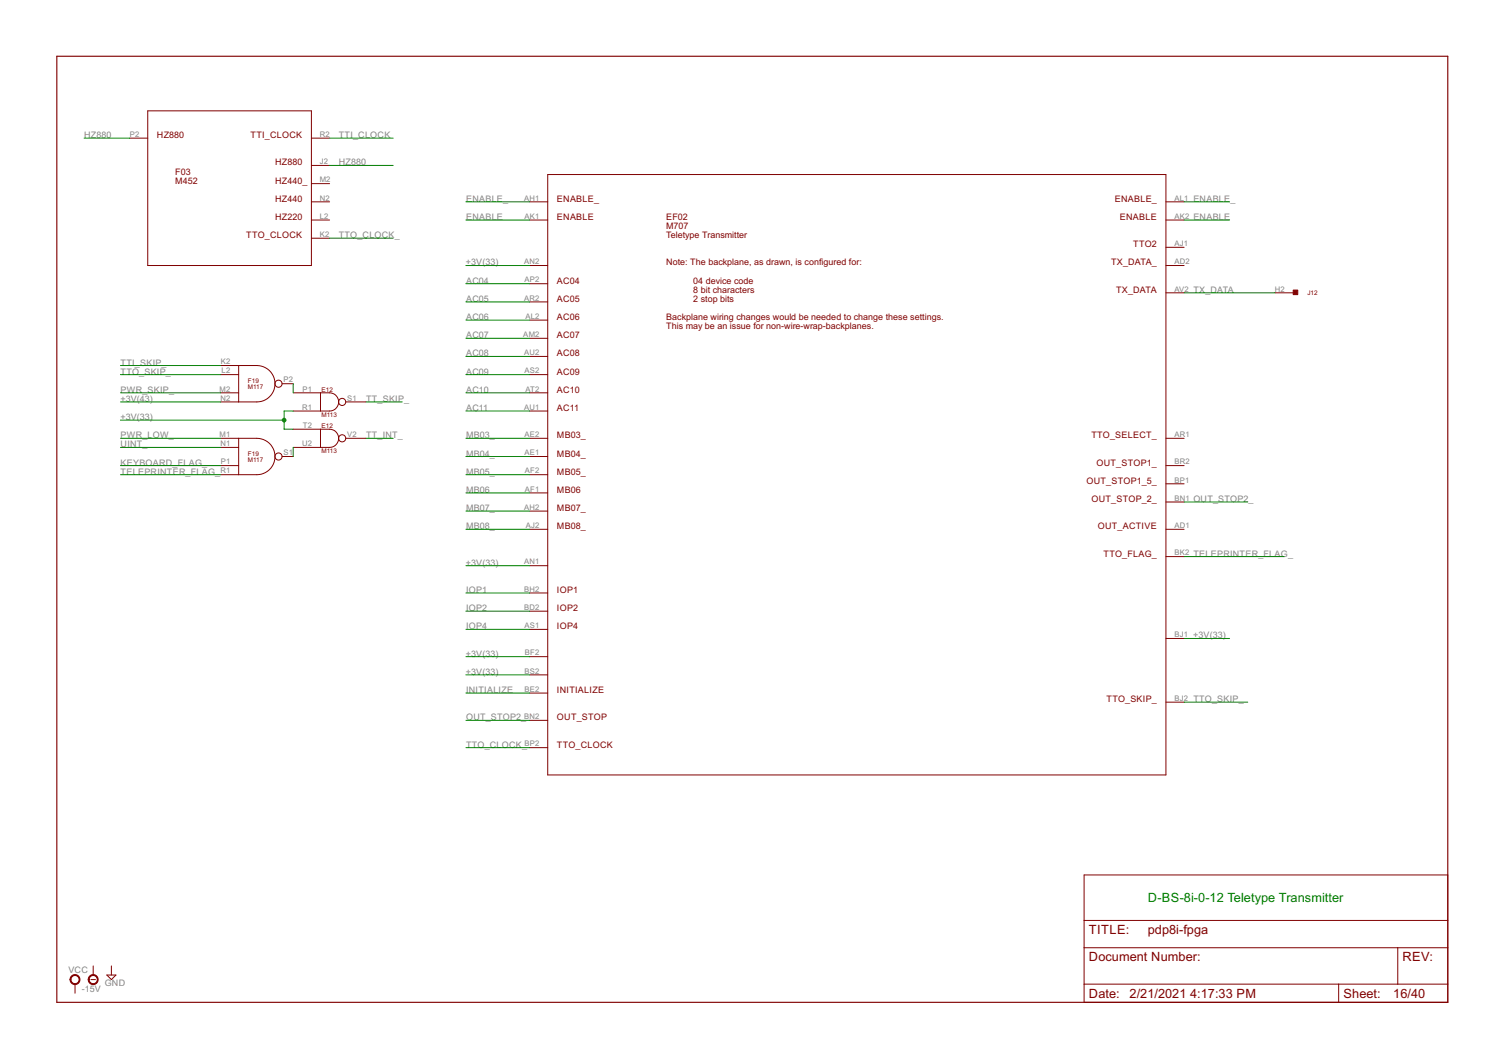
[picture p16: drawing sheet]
<svg xmlns="http://www.w3.org/2000/svg" width="420mm" height="297mm" viewBox="0 0 420 297" stroke-linecap="round" stroke-linejoin="round" font-family="sans-serif">
<defs><g id="words">
<text font-size="4" fill="#008000" x="320.7" y="251.9">D-BS-8i-0-12 Teletype Transmitter</text>
<g font-size="4" fill="#800000">
<text x="304.2" y="260.8">TITLE:</text>
<text x="320.6" y="260.8">pdp8i-fpga</text>
<text x="304.2" y="268.4">Document Number:</text>
<text x="391.8" y="268.4">REV:</text>
<text x="304.2" y="278.6">Date: 2/21/2021</text>
<text x="332.5" y="278.6">4:17:33 PM</text>
<text x="375.3" y="278.6">Sheet:</text>
<text x="389.2" y="278.6">16/40</text>
</g>
<g font-size="2.8" fill="#808080">
<text x="23.5" y="38.6">HZ880</text>
<text x="94.6" y="38.6">TTI_CLOCK</text>
<text x="94.6" y="46.2">HZ880</text>
<text x="130.2" y="56.3">ENABLE_</text>
<text x="333.4" y="56.3">ENABLE_</text>
<text x="130.2" y="61.4">ENABLE</text>
<text x="333.4" y="61.4">ENABLE</text>
<text x="94.6" y="66.5">TTO_CLOCK_</text>
<text x="130.2" y="74.1">+3V(33)</text>
<text x="130.2" y="79.2">AC04</text>
<text x="333.4" y="81.7">TX_DATA</text>
<text x="130.2" y="84.3">AC05</text>
<text x="130.2" y="89.4">AC06</text>
<text x="130.2" y="94.4">AC07</text>
<text x="130.2" y="99.5">AC08</text>
<text x="33.7" y="102.1">TTI_SKIP_</text>
<text x="33.7" y="104.6">TTO_SKIP_</text>
<text x="130.2" y="104.6">AC09</text>
<text x="33.7" y="112.2">+3V(43)</text>
<text x="33.7" y="109.7">PWR_SKIP_</text>
<text x="102.3" y="112.2">TT_SKIP_</text>
<text x="130.2" y="109.7">AC10</text>
<text x="33.7" y="117.3">+3V(33)</text>
<text x="130.2" y="114.8">AC11</text>
<text x="33.7" y="122.4">PWR_LOW_</text>
<text x="33.7" y="124.9">UINT_</text>
<text x="102.3" y="122.4">TT_INT_</text>
<text x="130.2" y="122.4">MB03_</text>
<text x="33.7" y="130">KEYBOARD_FLAG_</text>
<text x="130.2" y="127.4">MB04_</text>
<text x="33.7" y="132.5">TELEPRINTER_FLAG_</text>
<text x="130.2" y="137.6">MB06</text>
<text x="130.2" y="132.5">MB05_</text>
<text x="130.2" y="142.7">MB07_</text>
<text x="333.4" y="140.1">OUT_STOP2_</text>
<text x="130.2" y="147.8">MB08_</text>
<text x="333.4" y="155.4">TELEPRINTER_FLAG_</text>
<text x="130.2" y="157.9">+3V(33)</text>
<text x="130.2" y="165.5">IOP1</text>
<text x="130.2" y="170.6">IOP2</text>
<text x="130.2" y="175.7">IOP4</text>
<text x="333.3" y="178.2">+3V(33)</text>
<text x="130.2" y="183.3">+3V(33)</text>
<text x="130.2" y="188.4">+3V(33)</text>
<text x="130.2" y="193.5">INITIALIZE</text>
<text x="333.4" y="196">TTO_SKIP_</text>
<text x="130.2" y="201.1">OUT_STOP2_</text>
<text x="130.2" y="208.7">TTO_CLOCK_</text>
<text x="19.1" y="271.6">VCC</text>
<text x="29.3" y="275.4">GND</text>
<text x="22.9" y="276.9">-15V</text>
</g>
<g font-size="2.8" fill="#800000">
<text x="43.9" y="38.6">HZ880</text>
<text x="70" y="38.6">TTI_CLOCK</text>
<text x="76.9" y="46.2">HZ880</text>
<text x="48.9" y="48.7">F03</text>
<text x="48.9" y="51.3">M452</text>
<text x="76.9" y="51.3">HZ440_</text>
<text x="76.9" y="56.3">HZ440</text>
<text x="155.6" y="56.3">ENABLE_</text>
<text x="311.4" y="56.3">ENABLE_</text>
<text x="76.9" y="61.4">HZ220</text>
<text x="155.6" y="61.4">ENABLE</text>
<text x="186.1" y="64">M707</text>
<text x="186.1" y="61.4">EF02</text>
<text x="312.8" y="61.4">ENABLE</text>
<text x="68.8" y="66.5">TTO_CLOCK</text>
<text x="186.1" y="66.5">Teletype Transmitter</text>
<text x="316.6" y="69">TTO2</text>
<text x="186.1" y="74.1">Note: The backplane, as drawn, is configured for:</text>
<text x="310.4" y="74.1">TX_DATA_</text>
<text x="155.6" y="79.2">AC04</text>
<text x="193.7" y="81.7">8 bit characters</text>
<text x="193.7" y="79.2">04 device code</text>
<text x="311.8" y="81.7">TX_DATA</text>
<text x="155.6" y="84.3">AC05</text>
<text x="155.6" y="89.4">AC06</text>
<text x="186.1" y="89.4">Backplane wiring changes would be needed to change these settings.</text>
<text x="193.7" y="84.3">2 stop bits</text>
<text x="155.6" y="94.4">AC07</text>
<text x="186.1" y="91.9">This may be an issue for non-wire-wrap-backplanes.</text>
<text x="155.6" y="99.5">AC08</text>
<text x="155.6" y="104.6">AC09</text>
<text x="155.6" y="109.7">AC10</text>
<text x="155.6" y="114.8">AC11</text>
<text x="155.6" y="122.4">MB03_</text>
<text x="304.9" y="122.4">TTO_SELECT_</text>
<text x="155.6" y="127.4">MB04_</text>
<text x="306.4" y="130">OUT_STOP1_</text>
<text x="155.6" y="132.5">MB05_</text>
<text x="155.6" y="137.6">MB06</text>
<text x="303.6" y="135.1">OUT_STOP1_5_</text>
<text x="155.6" y="142.7">MB07_</text>
<text x="305" y="140.1">OUT_STOP_2_</text>
<text x="155.6" y="147.8">MB08_</text>
<text x="306.7" y="147.8">OUT_ACTIVE</text>
<text x="308.3" y="155.4">TTO_FLAG_</text>
<text x="155.6" y="165.5">IOP1</text>
<text x="155.6" y="170.6">IOP2</text>
<text x="155.6" y="175.7">IOP4</text>
<text x="155.6" y="193.5">INITIALIZE</text>
<text x="309.1" y="196">TTO_SKIP_</text>
<text x="155.6" y="201.1">OUT_STOP</text>
<text x="155.6" y="208.7">TTO_CLOCK</text>
</g>
<g font-size="2.4" fill="#808080">
<text x="36.3" y="38.2">P2</text>
<text x="89.4" y="38.2">R2</text>
<text x="89.4" y="45.8">J2</text>
<text x="89.4" y="50.9">M2</text>
<text x="89.4" y="56">N2</text>
<text x="146.4" y="56">AH1</text>
<text x="328.1" y="56">AL1</text>
<text x="89.4" y="61.1">L2</text>
<text x="146.5" y="61.1">AK1</text>
<text x="328.1" y="61.1">AK2</text>
<text x="89.4" y="66.1">K2</text>
<text x="328.1" y="68.7">AJ1</text>
<text x="146.4" y="73.8">AN2</text>
<text x="328.1" y="73.8">AD2</text>
<text x="146.4" y="83.9">AR2</text>
<text x="146.5" y="78.8">AP2</text>
<text x="328.1" y="81.4">AV2</text>
<text x="356.2" y="81.4">H2</text>
<text x="146.8" y="89">AL2</text>
<text x="146.2" y="94.1">AM2</text>
<text x="61.7" y="101.7">K2</text>
<text x="146.4" y="99.2">AU2</text>
<text x="61.9" y="104.2">L2</text>
<text x="79.2" y="106.8">P2</text>
<text x="146.5" y="104.2">AS2</text>
<text x="61.3" y="109.3">M2</text>
<text x="61.6" y="111.9">N2</text>
<text x="84.5" y="109.3">P1</text>
<text x="97" y="111.9">S1</text>
<text x="146.8" y="109.3">AT2</text>
<text x="84.4" y="114.4">R1</text>
<text x="84.6" y="119.5">T2</text>
<text x="146.4" y="114.4">AU1</text>
<text x="61.3" y="122">M1</text>
<text x="61.6" y="124.6">N1</text>
<text x="84.4" y="124.6">U2</text>
<text x="97" y="122">V2</text>
<text x="146.5" y="122">AE2</text>
<text x="328.1" y="122">AR1</text>
<text x="61.7" y="129.6">P1</text>
<text x="79.2" y="127.1">S1</text>
<text x="146.5" y="127.1">AE1</text>
<text x="328.1" y="129.6">BR2</text>
<text x="61.6" y="132.2">R1</text>
<text x="146.6" y="132.2">AF2</text>
<text x="146.6" y="137.3">AF1</text>
<text x="328.1" y="134.7">BP1</text>
<text x="146.4" y="142.3">AH2</text>
<text x="328.1" y="139.8">BN1</text>
<text x="146.9" y="147.4">AJ2</text>
<text x="328.1" y="147.4">AD1</text>
<text x="328.1" y="155">BK2</text>
<text x="146.4" y="157.6">AN1</text>
<text x="146.4" y="165.2">BH2</text>
<text x="146.4" y="170.3">BD2</text>
<text x="146.5" y="175.3">AS1</text>
<text x="328.1" y="177.9">BJ1</text>
<text x="146.6" y="183">BF2</text>
<text x="146.5" y="188">BS2</text>
<text x="146.5" y="193.1">BE2</text>
<text x="328.1" y="195.7">BJ2</text>
<text x="146.4" y="200.7">BN2</text>
<text x="146.5" y="208.4">BP2</text>
</g>
<g font-size="2" fill="#800000">
<text x="365.2" y="82.2">J12</text>
<text x="69.2" y="106.9">F19</text>
<text x="69.2" y="108.7">M117</text>
<text x="89.8" y="109.4">E12</text>
<text x="89.8" y="116.3">M113</text>
<text x="89.8" y="119.6">E12</text>
<text x="69.2" y="127.2">F19</text>
<text x="69.2" y="129">M117</text>
<text x="89.8" y="126.4">M113</text>
</g>
</g></defs>
<path d="M15.9 15.7h388.6v264.1h-388.6z" fill="none" stroke="#800000" stroke-width=".32"/>
<g fill="none" stroke="#800000" stroke-width=".28">
<path d="M36.2 38.6h5.1M41.3 30.9h45.7v43.2h-45.7zM87 38.6h5.1M87 46.2h5.1M87 51.3h5.1M87 56.3h5.1M147.9 56.3h5.1M153 48.7h172.7v167.6h-172.7zM325.7 56.3h5.1M87 61.4h5.1M87 66.5h5.1M147.9 74.1h5.1"/>
<path d="M147.9 61.4h5.1M147.9 79.2h5.1M325.7 74.1h5.1M325.7 61.4h5.1M325.7 69h5.1M147.9 84.3h5.1M147.9 89.4h5.1M147.9 94.4h5.1M147.9 99.5h5.1M325.7 81.7h5.1M356.2 81.7h5.1M61.6 102h10.2a5.1 5.1 0 0 1 5 5.1 5.1 5.1 0 0 1-5 5.1h-10.2"/>
<path d="M61.6 109.7h5.1M61.6 104.6h5.1M66.7 102v10.2M78.8 107.1h3.1M81.9 109.7h10.2a2.54 2.54 0 0 1 2.5 2.5 2.54 2.54 0 0 1-2.5 2.5h-10.2M81.9 119.8h10.2a2.54 2.54 0 0 1 2.5 2.6 2.54 2.54 0 0 1-2.5 2.5h-10.2M89.5 109.7v5M89.5 119.8v5.1M96.6 112.2h5.6M147.9 109.7h5.1M147.9 114.7h5.1M147.9 104.6h5.1"/>
<path d="M61.6 122.4h10.2a5.1 5.1 0 0 1 5 5 5.1 5.1 0 0 1-5 5.1h-10.2M61.6 124.9h5.1M61.6 130h5.1M66.7 122.4v10.1M78.8 127.4h3.1M96.6 122.4h5.6M147.9 122.4h5.1M147.9 132.5h5.1M147.9 127.4h5.1M147.9 137.6h5.1M325.7 122.4h5.1M325.7 130h5.1"/>
<path d="M325.7 135.1h5.1M147.9 142.7h5.1M147.9 147.8h5.1M147.9 157.9h5.1M325.7 147.8h5.1M325.7 140.1h5.1M325.7 155.4h5.1M147.9 165.5h5.1M147.9 170.6h5.1M147.9 175.7h5.1M325.7 178.2h5.1M147.9 183.3h5.1"/>
<path d="M147.9 188.4h5.1M147.9 193.5h5.1M325.7 196h5.1M147.9 201.1h5.1M147.9 208.7h5.1M302.9 244.3h101.6v35.5h-101.6zM302.9 257h101.6M21 274.7v2.6M25.4 273.5h1.3M26 269.7v2.5M29.8 272.2h2.6l-1.3 1.3zM31.1 269.7v2.5"/>
<path d="M302.9 264.6h101.6M302.9 274.7h101.6M374 274.7v5.1M390.5 264.6v10.1"/>
<circle cx="77.8" cy="107.1" r=".99"/>
<circle cx="95.6" cy="112.2" r=".99"/>
<circle cx="77.8" cy="127.4" r=".99"/>
<circle cx="95.6" cy="122.4" r=".99"/>
</g>
<g fill="#800000" stroke="#800000" stroke-width=".28">
<path d="M25 272.5a1.39 1.39 0 0 1 2.2 .3 1.39 1.39 0 0 1-.8 2 1.39 1.39 0 0 1-1.8-1.3h.3a1.15 1.15 0 0 1 1.6-1.1 1.15 1.15 0 0 1 .3 1.9 1.15 1.15 0 0 1-1.9-.6v-.2h-.3z" fill-rule="evenodd"/>
<path d="M19.9 272.5a1.39 1.39 0 0 1 2.2 .3 1.39 1.39 0 0 1-.8 2 1.39 1.39 0 0 1-1.7-1.3h.2a1.15 1.15 0 0 1 1.6-1.1 1.15 1.15 0 0 1 .3 1.9 1.15 1.15 0 0 1-1.8-.6l-.1-.2h-.2z" fill-rule="evenodd"/>
</g>
<path d="M361.3 81h1.2v1.3h-1.2z" fill="#800000" stroke="#800000" stroke-width=".28"/>
<g fill="none" stroke="#008000" stroke-width=".28">
<path d="M23.5 38.6h12.7M92.1 38.6h17.7M92.1 46.2h17.7M130.2 56.3h17.7M330.8 56.3h12.7M92.1 66.5h17.7M130.2 74.1h17.7M130.2 61.4h17.7M130.2 79.2h17.7M330.8 61.4h12.7M130.2 84.3h17.7M130.2 89.4h17.7"/>
<path d="M130.2 94.4h17.7M130.2 99.5h17.7M330.8 81.7h25.4M33.7 102h27.9M33.7 104.6h27.9M33.7 112.2h27.9M33.7 109.7h27.9M33.7 117.3h45.7M81.9 107.1v2.6M81.9 114.7h-2.5v5.1h2.5M102.2 112.2h10.2M130.2 104.6h17.7"/>
<path d="M130.2 109.7h17.7M130.2 114.7h17.7M33.7 122.4h27.9M33.7 124.9h27.9M33.7 130h27.9M33.7 132.5h27.9M81.9 124.9v2.5M102.2 122.4h7.6M130.2 122.4h17.7M130.2 132.5h17.7M130.2 137.6h17.7M130.2 127.4h17.7"/>
<path d="M130.2 157.9h17.7M130.2 147.8h17.7M130.2 142.7h17.7M330.8 155.4h27.9M330.8 140.1h17.8M130.2 175.7h17.7M130.2 165.5h17.7M130.2 170.6h17.7M330.8 178.2h12.7M130.2 188.4h17.7M130.2 183.3h17.7M130.2 193.5h17.7"/>
<path d="M330.8 196h17.8M130.2 208.7h17.7M130.2 201.1h17.7"/>
</g>
<circle cx="79.4" cy="117.3" r=".51" fill="#008000" stroke="#008000" stroke-width=".28"/>
<use href="#words"/>
</svg>
